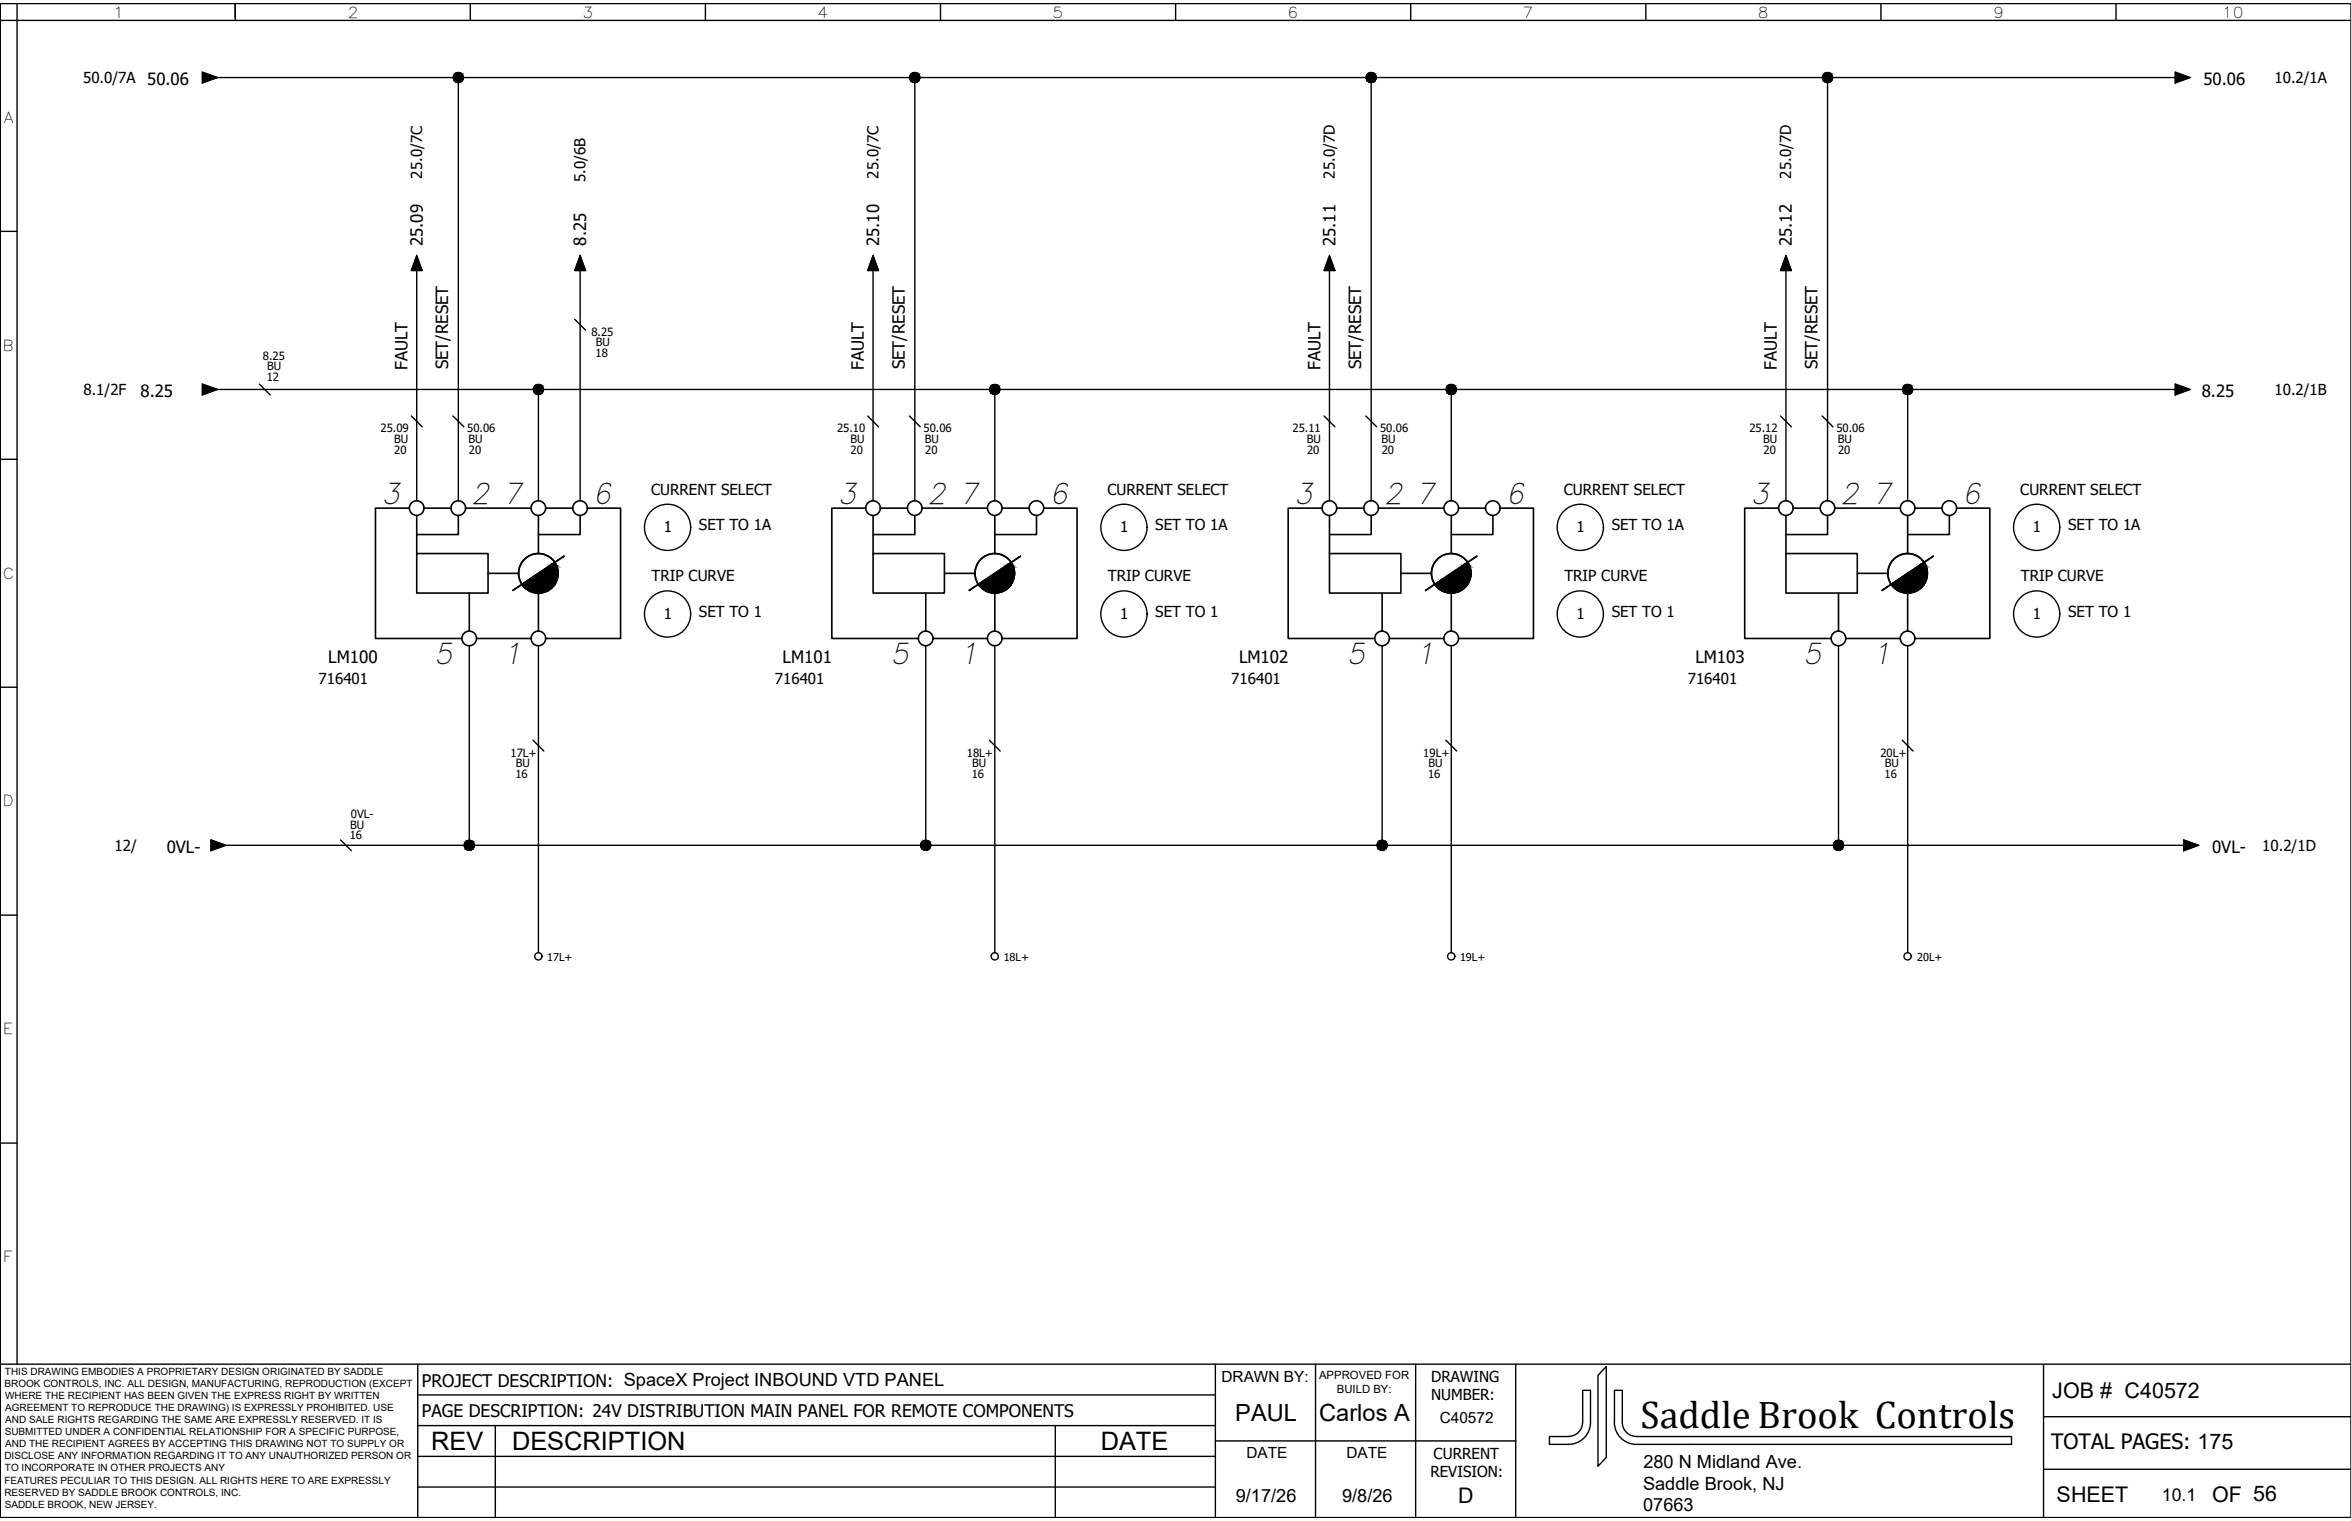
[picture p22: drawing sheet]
<svg xmlns="http://www.w3.org/2000/svg" width="432mm" height="279mm" viewBox="0 0 432 279" stroke-linecap="round" stroke-linejoin="round" font-family="sans-serif">
<defs><g id="words">
<text font-size="7.1" x="301.3" y="262.4">Saddle Brook Controls</text>
<g font-size="5.3">
<text x="70" y="92.6">3</text>
<text x="86.6" y="92.6">2</text>
<text x="92.4" y="92.6">7</text>
<text x="108.9" y="92.6">6</text>
<text x="153.9" y="92.6">3</text>
<text x="170.4" y="92.6">2</text>
<text x="176.2" y="92.6">7</text>
<text x="192.7" y="92.6">6</text>
<text x="237.7" y="92.6">3</text>
<text x="254.2" y="92.6">2</text>
<text x="260.1" y="92.6">7</text>
<text x="276.6" y="92.6">6</text>
<text x="321.5" y="92.6">3</text>
<text x="338" y="92.6">2</text>
<text x="343.9" y="92.6">7</text>
<text x="360.4" y="92.6">6</text>
<text x="79.7" y="122">5</text>
<text x="92.4" y="122">1</text>
<text x="163.5" y="122">5</text>
<text x="176.2" y="122">1</text>
<text x="247.4" y="122">5</text>
<text x="260.1" y="122">1</text>
<text x="331.2" y="122">5</text>
<text x="343.9" y="122">1</text>
</g>
<g font-size="4.7">
<text x="79.2" y="266.3">REV</text>
<text x="94" y="266.4">DESCRIPTION</text>
<text x="202.2" y="266.3">DATE</text>
</g>
<g font-size="4.3">
<text x="226.9" y="261.1">PAUL</text>
<text x="242.3" y="261.1">Carlos A</text>
</g>
<g font-size="4">
<text x="376.9" y="256.8">JOB # C40572</text>
<text x="377.7" y="275.9">SHEET</text>
<text x="406.3" y="275.9">OF 56</text>
</g>
<g font-size="3.9">
<text x="376.7" y="266.3">TOTAL PAGES: 175</text>
<text x="267.8" y="276.1">D</text>
</g>
<g font-size="3.3">
<text x="301.8" y="269.6">280 N Midland Ave.</text>
<text x="227" y="275.9">9/17/26</text>
<text x="246.5" y="275.9">9/8/26</text>
<text x="301.8" y="273.6">Saddle Brook, NJ</text>
<text x="301.8" y="277.6">07663</text>
</g>
<g font-size="3.2">
<text x="77.5" y="254.8">PROJECT DESCRIPTION: SpaceX Project INBOUND VTD PANEL</text>
<text x="77.5" y="260.2">PAGE DESCRIPTION: 24V DISTRIBUTION MAIN PANEL FOR REMOTE COMPONENTS</text>
<text x="397.1" y="275.7">10.1</text>
</g>
<g font-size="3.1">
<text x="404.7" y="15.7">50.06</text>
<text x="77.7" y="45.2" transform="rotate(-90 77.7 45.2)">25.09</text>
<text x="107.7" y="45.1" transform="rotate(-90 107.7 45.1)">8.25</text>
<text x="161.5" y="45.2" transform="rotate(-90 161.5 45.2)">25.10</text>
<text x="245.3" y="45.2" transform="rotate(-90 245.3 45.2)">25.11</text>
<text x="329.1" y="45.2" transform="rotate(-90 329.1 45.2)">25.12</text>
<text x="74.8" y="68" transform="rotate(-90 74.8 68)">FAULT</text>
<text x="82.3" y="67.9" transform="rotate(-90 82.3 67.9)">SET/RESET</text>
<text x="158.7" y="68" transform="rotate(-90 158.7 68)">FAULT</text>
<text x="166.2" y="67.9" transform="rotate(-90 166.2 67.9)">SET/RESET</text>
<text x="242.5" y="68" transform="rotate(-90 242.5 68)">FAULT</text>
<text x="250" y="67.9" transform="rotate(-90 250 67.9)">SET/RESET</text>
<text x="326.3" y="68" transform="rotate(-90 326.3 68)">FAULT</text>
<text x="333.8" y="67.9" transform="rotate(-90 333.8 67.9)">SET/RESET</text>
<text x="25.8" y="72.9">8.25</text>
<text x="404.4" y="72.9">8.25</text>
<text x="60.3" y="121.9">LM100</text>
<text x="143.7" y="121.9">LM101</text>
<text x="227.6" y="121.9">LM102</text>
<text x="311.4" y="121.9">LM103</text>
<text x="30.6" y="156.7">0VL-</text>
<text x="406.3" y="156.7">0VL-</text>
</g>
<g font-size="2.8">
<text x="20.8" y="3.2">1</text>
<text x="63.9" y="3.2">2</text>
<text x="107" y="3.2">3</text>
<text x="150.2" y="3.2">4</text>
<text x="193.3" y="3.2">5</text>
<text x="236.5" y="3.2">6</text>
<text x="279.7" y="3.2">7</text>
<text x="322.9" y="3.2">8</text>
<text x="366" y="3.2">9</text>
<text x="408.1" y="3.2">10</text>
<text x="15.3" y="15.3">50.0/7A 50.06</text>
<text x="417.7" y="15.3">10.2/1A</text>
<text x=".7" y="22.5">A</text>
<text x="77.5" y="32.8" transform="rotate(-90 77.5 32.8)">25.0/7C</text>
<text x="107.5" y="33.5" transform="rotate(-90 107.5 33.5)">5.0/6B</text>
<text x="161.3" y="32.8" transform="rotate(-90 161.3 32.8)">25.0/7C</text>
<text x="245.2" y="32.8" transform="rotate(-90 245.2 32.8)">25.0/7D</text>
<text x="329" y="32.8" transform="rotate(-90 329 32.8)">25.0/7D</text>
<text x=".5" y="64.4">B</text>
<text x="15.3" y="72.6">8.1/2F</text>
<text x="417.7" y="72.6">10.2/1B</text>
<text x="119.6" y="90.9">CURRENT SELECT</text>
<text x="203.4" y="90.9">CURRENT SELECT</text>
<text x="287.2" y="90.9">CURRENT SELECT</text>
<text x="371.1" y="90.9">CURRENT SELECT</text>
<text x="121.9" y="97.7">1</text>
<text x="128.4" y="97.4">SET TO 1A</text>
<text x="205.7" y="97.7">1</text>
<text x="212.2" y="97.4">SET TO 1A</text>
<text x="289.5" y="97.7">1</text>
<text x="296" y="97.4">SET TO 1A</text>
<text x="373.4" y="97.7">1</text>
<text x="379.9" y="97.4">SET TO 1A</text>
<text x=".5" y="106.3">C</text>
<text x="119.7" y="106.8">TRIP CURVE</text>
<text x="203.5" y="106.8">TRIP CURVE</text>
<text x="287.3" y="106.8">TRIP CURVE</text>
<text x="371.2" y="106.8">TRIP CURVE</text>
<text x="121.9" y="113.7">1</text>
<text x="128.4" y="113.3">SET TO 1</text>
<text x="205.7" y="113.7">1</text>
<text x="212.2" y="113.3">SET TO 1</text>
<text x="289.5" y="113.7">1</text>
<text x="296" y="113.3">SET TO 1</text>
<text x="373.4" y="113.7">1</text>
<text x="379.9" y="113.3">SET TO 1</text>
<text x="58.5" y="125.6">716401</text>
<text x="142.3" y="125.6">716401</text>
<text x="226.1" y="125.6">716401</text>
<text x="310" y="125.6">716401</text>
<text x=".5" y="148.1">D</text>
<text x="21" y="156.3">12/</text>
<text x="415.5" y="156.3">10.2/1D</text>
<text x=".6" y="190">E</text>
<text x=".6" y="231.9">F</text>
<text x="224.3" y="253.8">DRAWN BY:</text>
<text x="262.8" y="253.9">DRAWING</text>
<text x="262.8" y="257.2">NUMBER:</text>
<text x="264.4" y="261.4">C40572</text>
<text x="228.9" y="267.9">DATE</text>
<text x="247.3" y="267.9">DATE</text>
<text x="263.3" y="267.9">CURRENT</text>
<text x="262.7" y="271.4">REVISION:</text>
</g>
<g font-size="2.1">
<text x="108.6" y="61.7">8.25</text>
<text x="109.4" y="65.6">18</text>
<text x="109.4" y="63.6">BU</text>
<text x="48.3" y="66.1">8.25</text>
<text x="49" y="70">12</text>
<text x="49.1" y="68">BU</text>
<text x="69.9" y="79.4">25.09</text>
<text x="72.4" y="81.4">BU</text>
<text x="72.4" y="83.3">20</text>
<text x="85.8" y="79.4">50.06</text>
<text x="86.1" y="81.4">BU</text>
<text x="86.1" y="83.3">20</text>
<text x="153.7" y="79.4">25.10</text>
<text x="156.2" y="81.4">BU</text>
<text x="156.2" y="83.3">20</text>
<text x="169.6" y="79.4">50.06</text>
<text x="169.9" y="81.4">BU</text>
<text x="169.9" y="83.3">20</text>
<text x="237.4" y="79.4">25.11</text>
<text x="240" y="81.4">BU</text>
<text x="240.1" y="83.3">20</text>
<text x="253.5" y="79.4">50.06</text>
<text x="253.7" y="81.4">BU</text>
<text x="253.8" y="83.3">20</text>
<text x="321.3" y="79.4">25.12</text>
<text x="323.8" y="81.4">BU</text>
<text x="323.9" y="83.3">20</text>
<text x="337.3" y="79.4">50.06</text>
<text x="337.5" y="81.4">BU</text>
<text x="337.6" y="83.3">20</text>
<text x="93.8" y="139">17L+</text>
<text x="94.7" y="142.9">16</text>
<text x="94.7" y="140.9">BU</text>
<text x="177.6" y="139">18L+</text>
<text x="178.5" y="142.9">16</text>
<text x="178.6" y="140.9">BU</text>
<text x="261.4" y="139">19L+</text>
<text x="262.3" y="142.9">16</text>
<text x="262.4" y="140.9">BU</text>
<text x="345.4" y="139">20L+</text>
<text x="346.1" y="142.9">16</text>
<text x="346.2" y="140.9">BU</text>
<text x="64.2" y="154.2">16</text>
<text x="64.3" y="152.2">BU</text>
<text x="64.5" y="150.3">0VL-</text>
<text x="242.3" y="253.3">APPROVED FOR</text>
<text x="245.5" y="255.8">BUILD BY:</text>
</g>
<g font-size="2">
<text x="100.5" y="176.4">17L+</text>
<text x="184.3" y="176.4">18L+</text>
<text x="268.2" y="176.4">19L+</text>
<text x="352.1" y="176.4">20L+</text>
</g>
<g font-size="1.8">
<text x=".8" y="254.8">BROOK CONTROLS, INC. ALL DESIGN, MANUFACTURING, REPRODUCTION (EXCEPT</text>
<text x=".9" y="252.6">THIS DRAWING EMBODIES A PROPRIETARY DESIGN ORIGINATED BY SADDLE</text>
<text x=".9" y="257">WHERE THE RECIPIENT HAS BEEN GIVEN THE EXPRESS RIGHT BY WRITTEN</text>
<text x=".9" y="263.7">SUBMITTED UNDER A CONFIDENTIAL RELATIONSHIP FOR A SPECIFIC PURPOSE,</text>
<text x="1" y="259.2">AGREEMENT TO REPRODUCE THE DRAWING) IS EXPRESSLY PROHIBITED. USE</text>
<text x="1" y="261.4">AND SALE RIGHTS REGARDING THE SAME ARE EXPRESSLY RESERVED. IT IS</text>
<text x=".8" y="268.1">DISCLOSE ANY INFORMATION REGARDING IT TO ANY UNAUTHORIZED PERSON OR</text>
<text x="1" y="265.9">AND THE RECIPIENT AGREES BY ACCEPTING THIS DRAWING NOT TO SUPPLY OR</text>
<text x=".8" y="272.5">FEATURES PECULIAR TO THIS DESIGN. ALL RIGHTS HERE TO ARE EXPRESSLY</text>
<text x=".8" y="274.7">RESERVED BY SADDLE BROOK CONTROLS, INC.</text>
<text x=".9" y="270.3">TO INCORPORATE IN OTHER PROJECTS ANY</text>
<text x=".9" y="276.9">SADDLE BROOK, NEW JERSEY.</text>
</g>
</g></defs>
<!-- layer: WIRES -->
<g fill="none" stroke="#000" stroke-width=".25">
<path d="M0 .7v278.1M38.6 14.2h360.9M84.2 14.2v77.8M168 14.2v77.8M251.8 14.2v77.8M335.7 14.2v77.8M76.5 49.7v42.3M106.6 49.7v42.3M160.4 49.7v42.3M244.2 49.7v42.3M328 49.7v42.3M39.9 71.5h359.6"/>
<path d="M98.9 71.5v20.5M182.7 71.5v20.5M266.6 71.5v20.5M350.4 71.5v20.5M86.2 118.6v36.7M98.9 118.6v56.4M170 118.6v36.7M182.7 118.6v56.4M253.9 118.6v36.7M266.6 118.6v56.4M337.7 118.6v36.7M350.4 118.6v56.4"/>
<path d="M41.5 155.3h359.6"/>
<circle cx="84.2" cy="14.2" r=".92"/>
<circle cx="168" cy="14.2" r=".92"/>
<circle cx="251.8" cy="14.2" r=".92"/>
<circle cx="335.7" cy="14.2" r=".92"/>
<circle cx="98.9" cy="71.5" r=".92"/>
<circle cx="182.7" cy="71.5" r=".92"/>
<circle cx="266.5" cy="71.5" r=".92"/>
<circle cx="350.4" cy="71.5" r=".92"/>
<circle cx="122.6" cy="96.9" r="4.2"/>
<circle cx="206.4" cy="96.9" r="4.2"/>
<circle cx="290.2" cy="96.9" r="4.2"/>
<circle cx="374.1" cy="96.9" r="4.2"/>
<circle cx="122.6" cy="112.8" r="4.2"/>
<circle cx="206.4" cy="112.8" r="4.2"/>
<circle cx="290.2" cy="112.8" r="4.2"/>
<circle cx="374.1" cy="112.8" r="4.2"/>
<circle cx="86.2" cy="155.3" r=".92"/>
<circle cx="170" cy="155.3" r=".92"/>
<circle cx="253.8" cy="155.3" r=".92"/>
<circle cx="337.7" cy="155.3" r=".92"/>
</g>
<!-- layer: 0 -->
<g fill="none" stroke="#000" stroke-width=".25">
<path d="M0 .7h431.8v278.1h-431.8zM0 3.7h431.8M0 .7v278.1M3.1 .7v249.9M37.2 13.3l2.7 .9-2.7 1zM43.2 .7v3M86.4 .7v3M129.6 .7v3M172.7 .7v3M215.9 .7v3M259.1 .7v3M302.3 .7v3"/>
<path d="M345.5 .7v3M388.6 .7v3M399.5 13.3l2.8 .9-2.8 1zM0 42.5h3.1M76.5 46.9l1 2.8h-2zM105.6 58.7l1.9 1.9M106.6 46.9l.9 2.8h-1.9zM160.4 46.9l1 2.8h-2zM244.2 46.9l1 2.8h-2zM328 46.9l1 2.8h-2zM37.2 70.5l2.7 1-2.7 1zM47.6 70.5l2 2"/>
<path d="M75.5 76.4l2 2M83.2 76.4l2 2M159.4 76.4l2 2M167 76.4l2 2M243.2 76.4l2 2M250.8 76.4l2 2M327 76.4l2 2M334.7 76.4l2 2M399.5 70.5l2.8 1-2.8 1zM0 84.4h3.1M0 126.2h3.1M97.9 136l2 2"/>
<path d="M181.7 136l2 2M265.6 136l1.9 2M349.4 136l2 2M38.7 154.3l2.8 1-2.8 1zM62.5 154.3l2 2M401.1 154.3l2.7 1-2.7 1zM0 168.1h3.1M0 210h3.1M0 250.6h431.8M76.7 250.6v28.2M76.7 256.2h146.5M223.2 250.6v28.2"/>
<path d="M241.6 250.6v28.2M260 250.6v28.2M278.4 250.6v28.2M295 251v16.7l-1.5 1.6v-16.7zM375.3 250.8v28M76.7 273.2h146.5M76.7 267.5h146.5M76.7 261.9h146.5M91 261.9v16.9M193.8 261.9v16.9M223.2 264.7h55.2M290.7 261.3a2.57 2.57 0 0 1-2.6 2.6h-3.5"/>
<path d="M290.7 261.3v-5.9h1.4v5.9a4 4 0 0 1-4 4h-3.5v-1.4M296.5 261.3a4 4 0 0 0 4 4h68.9v-1.4h-68.9a2.61 2.61 0 0 1-2.5-2.6v-5.9h-1.5v5.9M375.3 269.9h56.5M375.3 260.2h56.5"/>
<circle cx="98.9" cy="175.7" r=".67"/>
<circle cx="182.7" cy="175.7" r=".67"/>
<circle cx="266.5" cy="175.7" r=".67"/>
<circle cx="350.4" cy="175.7" r=".67"/>
</g>
<g fill="none" stroke="#000" stroke-width=".3">
<path d="M75.2 93.3h-6.2v24h15.8M76.5 94.7v7M77.9 93.3h4.9M84.2 94.7v3.5h-7.7M85.5 93.3h12M98.9 94.7v7M100.2 93.3h5M106.6 94.7v3.5h-7.7M107.9 93.3h6.1v24h-13.8M159 93.3h-6.2v24h15.9M160.4 94.7v7M161.7 93.3h5"/>
<path d="M168 94.7v3.5h-7.6M169.4 93.3h12M182.7 94.7v7M184.1 93.3h4.9M190.4 94.7v3.5h-7.7M191.7 93.3h6.1v24h-13.7M242.8 93.3h-6.2v24h15.9M244.2 94.7v7M245.5 93.3h5M251.8 94.7v3.5h-7.6M253.2 93.3h12M266.6 94.7v7"/>
<path d="M267.9 93.3h5M274.2 94.7v3.5h-7.6M275.5 93.3h6.1v24h-13.7M326.7 93.3h-6.3v24h15.9M328 94.7v7M329.4 93.3h4.9M335.7 94.7v3.5h-7.7M337 93.3h12M350.4 94.7v7M351.7 93.3h5M358 94.7v3.5h-7.6M359.4 93.3h6.1v24h-13.8"/>
<path d="M76.5 101.7h13.1v7.2h-13.1zM86.2 108.9v7M87.5 117.3h10M89.6 105.3h5.7M98.9 108.9v7M103.6 102.2l-9.4 6.3M160.4 101.7h13.1v7.2h-13.1zM170 108.9v7M171.4 117.3h10M173.5 105.3h5.6M182.7 108.9v7M187.4 102.2l-9.4 6.3"/>
<path d="M244.2 101.7h13.1v7.2h-13.1zM253.9 108.9v7M255.2 117.3h10M257.3 105.3h5.6M266.6 108.9v7M271.3 102.2l-9.5 6.3M328 101.7h13.1v7.2h-13.1zM337.7 108.9v7M339 117.3h10M341.1 105.3h5.7M350.4 108.9v7M355.1 102.2l-9.4 6.3"/>
<circle cx="76.5" cy="93.3" r="1.34"/>
<circle cx="84.2" cy="93.3" r="1.34"/>
<circle cx="98.9" cy="93.3" r="1.34"/>
<circle cx="106.5" cy="93.3" r="1.34"/>
<circle cx="160.3" cy="93.3" r="1.34"/>
<circle cx="168" cy="93.3" r="1.34"/>
<circle cx="182.7" cy="93.3" r="1.34"/>
<circle cx="190.4" cy="93.3" r="1.34"/>
<circle cx="244.2" cy="93.3" r="1.34"/>
<circle cx="251.8" cy="93.3" r="1.34"/>
<circle cx="266.5" cy="93.3" r="1.34"/>
<circle cx="274.2" cy="93.3" r="1.34"/>
<circle cx="328" cy="93.3" r="1.34"/>
<circle cx="335.7" cy="93.3" r="1.34"/>
<circle cx="350.4" cy="93.3" r="1.34"/>
<circle cx="358" cy="93.3" r="1.34"/>
<circle cx="86.2" cy="117.3" r="1.34"/>
<circle cx="98.9" cy="105.3" r="3.6"/>
<circle cx="98.9" cy="117.3" r="1.34"/>
<circle cx="170" cy="117.3" r="1.34"/>
<circle cx="182.7" cy="105.3" r="3.6"/>
<circle cx="182.7" cy="117.3" r="1.34"/>
<circle cx="253.8" cy="117.3" r="1.34"/>
<circle cx="266.5" cy="105.3" r="3.6"/>
<circle cx="266.5" cy="117.3" r="1.34"/>
<circle cx="337.7" cy="117.3" r="1.34"/>
<circle cx="350.4" cy="105.3" r="3.6"/>
<circle cx="350.4" cy="117.3" r="1.34"/>
</g>
<g fill="#000" stroke="#000" stroke-width=".18">
<path d="M98.6 108.9h.6zM101.5 103.6l.4-.3 .2 .3zM182.4 108.9h.6zM185.3 103.6l.4-.3 .2 .3zM266.2 108.9h.7zM269.2 103.6l.4-.3 .1 .3zM350.1 108.9h.6zM353 103.6l.4-.3 .1 .3z"/>
<path d="M98.6 108.9h.5zM98.6 108.9h.5z"/>
<path d="M98.3 108.9h1.1zM98.3 108.9h.9z"/>
<path d="M98.3 108.9h1.2zM98.3 108.9h1.1z"/>
<path d="M98 108.8h1.8zM98 108.8l1.5 .1z"/>
<path d="M98 108.8h1.8zM98 108.8h1.8z"/>
<path d="M97.7 108.8h2.3zM97.7 108.8h2.1z"/>
<path d="M97.7 108.8h2.4zM97.7 108.8h2.3z"/>
<path d="M97.5 108.6l2.6 .2 .2-.2zM97.5 108.6l2.6 .2h-2.4z"/>
<path d="M97.4 108.6h3zM97.4 108.6h2.9z"/>
<path d="M97.2 108.5l3.2 .1 .2-.1zM97.2 108.5l3.2 .1h-3z"/>
<path d="M97.2 108.5h3.4zM97.2 108.5h3.4z"/>
<path d="M96.9 108.4l3.7 .1 .2-.1zM96.9 108.4l3.7 .1h-3.4z"/>
<path d="M96.9 108.4h4zM96.9 108.4h3.9z"/>
<path d="M96.7 108.2l4.2 .2 .2-.2zM96.7 108.2l4.2 .2h-4z"/>
<path d="M96.6 108.2h4.5zM96.6 108.2h4.5z"/>
<path d="M96.5 108l4.6 .2 .2-.2zM96.5 108l4.6 .2h-4.5z"/>
<path d="M96.4 108h5zM96.4 108h4.9z"/>
<path d="M96.2 107.8l5.2 .2 .1-.2zM96.2 107.8l5.2 .2h-5z"/>
<path d="M96.2 107.8h5.4zM96.2 107.8h5.3z"/>
<path d="M96.1 107.6l5.5 .2 .1-.2zM96.1 107.6l5.5 .2h-5.4z"/>
<path d="M96 107.5h5.8zM96 107.5l5.7 .1z"/>
<path d="M95.9 107.3l5.9 .2 .1-.2zM95.9 107.3l5.9 .2h-5.8z"/>
<path d="M95.9 107.3h6zM95.9 107.3h6z"/>
<path d="M101.5 103.6l.7 .2-.1-.2zM101.1 103.8l.4-.2 .7 .2z"/>
<path d="M96.3 107l5.6 .3 .2-.3zM95.9 107.3l.4-.3 5.6 .3z"/>
<path d="M101.1 103.8l1.2 .3-.1-.3zM100.7 104.1l.4-.3 1.2 .3z"/>
<path d="M96.7 106.8l5.4 .2 .1-.2zM96.3 107l.4-.2 5.4 .2z"/>
<path d="M100.7 104.1l1.7 .3-.1-.3zM100.2 104.4l.5-.3 1.7 .3z"/>
<path d="M97.1 106.5l5.1 .3 .1-.3zM96.7 106.8l.4-.3 5.1 .3z"/>
<path d="M100.2 104.4l2.3 .3-.1-.3zM99.8 104.7l.4-.3 2.3 .3z"/>
<path d="M97.6 106.2l4.7 .3 .1-.3zM97.1 106.5l.5-.3 4.7 .3z"/>
<path d="M99.8 104.7l2.7 .3v-.3zM99.4 105l.4-.3 2.7 .3z"/>
<path d="M98 105.9l4.4 .3 .1-.3zM97.6 106.2l.4-.3 4.4 .3z"/>
<path d="M99.4 105l3.1 .3v-.3zM98.9 105.3l.5-.3 3.1 .3z"/>
<path d="M98.9 105.3l3.6 .3v-.3zM98.4 105.6l.5-.3 3.6 .3z"/>
<path d="M98.4 105.6l4.1 .3v-.3zM98 105.9l.4-.3 4.1 .3z"/>
<path d="M182.4 108.9h.6zM182.4 108.9h.6z"/>
<path d="M182.1 108.9h1.2zM182.1 108.9h.9z"/>
<path d="M182.1 108.9h1.2zM182.1 108.9h1.2z"/>
<path d="M181.9 108.8h1.7zM181.9 108.8l1.4 .1z"/>
<path d="M181.8 108.8h1.8zM181.8 108.8h1.8z"/>
<path d="M181.6 108.8h2.3zM181.6 108.8h2z"/>
<path d="M181.5 108.8h2.4zM181.5 108.8h2.4z"/>
<path d="M181.3 108.6l2.6 .2 .3-.2zM181.3 108.6l2.6 .2h-2.4z"/>
<path d="M181.3 108.6h2.9zM181.3 108.6h2.9z"/>
<path d="M181 108.5l3.2 .1 .2-.1zM181 108.5l3.2 .1h-2.9z"/>
<path d="M181 108.5h3.5zM181 108.5h3.4z"/>
<path d="M180.8 108.4l3.7 .1 .2-.1zM180.8 108.4l3.7 .1h-3.5z"/>
<path d="M180.7 108.4h4zM180.7 108.4h4z"/>
<path d="M180.5 108.2l4.2 .2 .2-.2zM180.5 108.2l4.2 .2h-4z"/>
<path d="M180.5 108.2h4.5zM180.5 108.2h4.4z"/>
<path d="M180.3 108l4.7 .2 .1-.2zM180.3 108l4.7 .2h-4.5z"/>
<path d="M180.3 108h4.9zM180.3 108h4.8z"/>
<path d="M180.1 107.8l5.1 .2 .2-.2zM180.1 107.8l5.1 .2h-4.9z"/>
<path d="M180 107.8h5.4zM180 107.8h5.4z"/>
<path d="M179.9 107.6l5.5 .2 .1-.2zM179.9 107.6l5.5 .2h-5.4z"/>
<path d="M179.9 107.5h5.7zM179.9 107.5l5.6 .1z"/>
<path d="M179.7 107.3l5.9 .2 .1-.2zM179.7 107.3l5.9 .2h-5.7z"/>
<path d="M179.8 107.3h6zM179.7 107.3h6z"/>
<path d="M185.3 103.6l.7 .2-.1-.2zM184.9 103.8l.4-.2 .7 .2z"/>
<path d="M180.1 107l5.7 .3 .1-.3zM179.8 107.3l.3-.3 5.7 .3z"/>
<path d="M184.9 103.8l1.2 .3-.1-.3zM184.5 104.1l.4-.3 1.2 .3z"/>
<path d="M180.6 106.8l5.3 .2 .1-.2zM180.1 107l.5-.2 5.3 .2z"/>
<path d="M184.5 104.1l1.7 .3-.1-.3zM184.1 104.4l.4-.3 1.7 .3z"/>
<path d="M181 106.5l5 .3 .2-.3zM180.6 106.8l.4-.3 5 .3z"/>
<path d="M184.1 104.4l2.2 .3-.1-.3zM183.6 104.7l.5-.3 2.2 .3z"/>
<path d="M181.4 106.2l4.8 .3v-.3zM181 106.5l.4-.3 4.8 .3z"/>
<path d="M183.6 104.7l2.7 .3v-.3zM183.2 105l.4-.3 2.7 .3z"/>
<path d="M181.8 105.9l4.4 .3 .1-.3zM181.4 106.2l.4-.3 4.4 .3z"/>
<path d="M183.2 105l3.2 .3-.1-.3zM182.7 105.3l.5-.3 3.2 .3z"/>
<path d="M182.3 105.6l4 .3v-.3zM181.8 105.9l.5-.3 4 .3z"/>
<path d="M182.7 105.3l3.6 .3 .1-.3zM182.3 105.6l.4-.3 3.6 .3z"/>
<path d="M266.2 108.9h.6zM266.3 108.9h.5z"/>
<path d="M266 108.9h1.1zM266 108.9h.9z"/>
<path d="M265.9 108.9h1.3zM265.9 108.9h1.2z"/>
<path d="M265.7 108.8h1.7zM265.7 108.8l1.5 .1z"/>
<path d="M265.6 108.8h1.9zM265.6 108.8h1.8z"/>
<path d="M265.4 108.8h2.3zM265.4 108.8h2.1z"/>
<path d="M265.3 108.8h2.4zM265.3 108.8h2.4z"/>
<path d="M265.1 108.6l2.6 .2 .3-.2zM265.1 108.6l2.6 .2h-2.4z"/>
<path d="M265.1 108.6h2.9zM265.1 108.6h2.9z"/>
<path d="M264.8 108.5l3.2 .1 .2-.1zM264.8 108.5l3.2 .1h-2.9z"/>
<path d="M264.8 108.5h3.5zM264.8 108.5h3.4z"/>
<path d="M264.6 108.4l3.7 .1 .2-.1zM264.6 108.4l3.7 .1h-3.5z"/>
<path d="M264.5 108.4h4zM264.5 108.4h4z"/>
<path d="M264.4 108.2l4.1 .2 .3-.2zM264.4 108.2l4.1 .2h-4z"/>
<path d="M264.3 108.2h4.5zM264.3 108.2h4.5z"/>
<path d="M264.1 108l4.7 .2 .2-.2zM264.1 108l4.7 .2h-4.5z"/>
<path d="M264.1 108h4.9zM264.1 108h4.9z"/>
<path d="M263.9 107.8l5.1 .2 .2-.2zM263.9 107.8l5.1 .2h-4.9z"/>
<path d="M263.9 107.8h5.3zM263.9 107.8h5.3z"/>
<path d="M263.7 107.6l5.5 .2 .2-.2zM263.7 107.6l5.5 .2h-5.3z"/>
<path d="M263.7 107.5h5.7zM263.7 107.5l5.7 .1z"/>
<path d="M263.5 107.3l5.9 .2 .2-.2zM263.5 107.3l5.9 .2h-5.7z"/>
<path d="M263.6 107.3h6zM263.5 107.3h6.1z"/>
<path d="M269.2 103.6l.7 .2-.2-.2zM268.8 103.8l.4-.2 .7 .2z"/>
<path d="M264 107l5.6 .3 .1-.3zM263.6 107.3l.4-.3 5.6 .3z"/>
<path d="M268.8 103.8l1.2 .3-.1-.3zM268.3 104.1l.5-.3 1.2 .3z"/>
<path d="M264.4 106.8l5.3 .2 .2-.2zM264 107l.4-.2 5.3 .2z"/>
<path d="M268.3 104.1l1.8 .3-.1-.3zM267.9 104.4l.4-.3 1.8 .3z"/>
<path d="M264.8 106.5l5.1 .3 .1-.3zM264.4 106.8l.4-.3 5.1 .3z"/>
<path d="M267.9 104.4l2.2 .3v-.3zM267.5 104.7l.4-.3 2.2 .3z"/>
<path d="M265.2 106.2l4.8 .3 .1-.3zM264.8 106.5l.4-.3 4.8 .3z"/>
<path d="M267.5 104.7l2.7 .3-.1-.3zM267 105l.5-.3 2.7 .3z"/>
<path d="M265.7 105.9l4.4 .3v-.3zM265.2 106.2l.5-.3 4.4 .3z"/>
<path d="M267 105l3.2 .3v-.3zM266.6 105.3l.4-.3 3.2 .3z"/>
<path d="M266.6 105.3l3.6 .3v-.3zM266.1 105.6l.5-.3 3.6 .3z"/>
<path d="M266.1 105.6l4 .3 .1-.3zM265.7 105.9l.4-.3 4 .3z"/>
<path d="M350.1 108.9h.5zM350.1 108.9h.5z"/>
<path d="M349.8 108.9h1.1zM349.8 108.9h.9z"/>
<path d="M349.8 108.9h1.2zM349.8 108.9h1.1z"/>
<path d="M349.5 108.8h1.7zM349.5 108.8l1.5 .1z"/>
<path d="M349.5 108.8h1.8zM349.5 108.8h1.7z"/>
<path d="M349.2 108.8h2.3zM349.2 108.8h2.1z"/>
<path d="M349.2 108.8h2.4zM349.2 108.8h2.3z"/>
<path d="M348.9 108.6l2.7 .2 .2-.2zM348.9 108.6l2.7 .2h-2.4z"/>
<path d="M348.9 108.6h3zM348.9 108.6h2.9z"/>
<path d="M348.7 108.5l3.2 .1 .2-.1zM348.7 108.5l3.2 .1h-3z"/>
<path d="M348.6 108.5h3.5zM348.6 108.5h3.5z"/>
<path d="M348.4 108.4l3.7 .1 .2-.1zM348.4 108.4l3.7 .1h-3.5z"/>
<path d="M348.4 108.4h4zM348.4 108.4h3.9z"/>
<path d="M348.2 108.2l4.2 .2 .2-.2zM348.2 108.2l4.2 .2h-4z"/>
<path d="M348.1 108.2h4.5zM348.1 108.2h4.5z"/>
<path d="M347.9 108l4.7 .2 .2-.2zM347.9 108l4.7 .2h-4.5z"/>
<path d="M347.9 108h4.9zM347.9 108h4.9z"/>
<path d="M347.7 107.8l5.1 .2 .2-.2zM347.7 107.8l5.1 .2h-4.9z"/>
<path d="M347.7 107.8h5.3zM347.7 107.8h5.3z"/>
<path d="M347.5 107.6l5.5 .2 .2-.2zM347.5 107.6l5.5 .2h-5.3z"/>
<path d="M347.5 107.5h5.8zM347.5 107.5l5.7 .1z"/>
<path d="M347.4 107.3l5.9 .2 .1-.2zM347.4 107.3l5.9 .2h-5.8z"/>
<path d="M347.4 107.3h6zM347.4 107.3h6z"/>
<path d="M353 103.6l.7 .2-.2-.2zM352.6 103.8l.4-.2 .7 .2z"/>
<path d="M347.8 107l5.6 .3 .2-.3zM347.4 107.3l.4-.3 5.6 .3z"/>
<path d="M352.6 103.8l1.2 .3-.1-.3zM352.2 104.1l.4-.3 1.2 .3z"/>
<path d="M348.2 106.8l5.4 .2 .1-.2zM347.8 107l.4-.2 5.4 .2z"/>
<path d="M352.2 104.1l1.7 .3-.1-.3zM351.7 104.4l.5-.3 1.7 .3z"/>
<path d="M348.6 106.5l5.1 .3 .1-.3zM348.2 106.8l.4-.3 5.1 .3z"/>
<path d="M351.7 104.4l2.2 .3v-.3zM351.3 104.7l.4-.3 2.2 .3z"/>
<path d="M349 106.2l4.8 .3 .1-.3zM348.6 106.5l.4-.3 4.8 .3z"/>
<path d="M351.3 104.7l2.7 .3-.1-.3zM350.8 105l.5-.3 2.7 .3z"/>
<path d="M349.5 105.9l4.4 .3v-.3zM349 106.2l.5-.3 4.4 .3z"/>
<path d="M350.8 105l3.2 .3v-.3zM350.4 105.3l.4-.3 3.2 .3z"/>
<path d="M350.4 105.3l3.6 .3v-.3zM349.9 105.6l.5-.3 3.6 .3z"/>
<path d="M349.9 105.6l4 .3 .1-.3zM349.5 105.9l.4-.3 4 .3z"/>
</g>
<!-- layer: 0 -->
<path d="M37.2 13.3l2.7 .9-2.7 1zM399.5 13.3l2.8 .9-2.8 1zM76.5 46.9l1 2.8h-2zM106.6 46.9l.9 2.8h-1.9zM160.4 46.9l1 2.8h-2zM244.2 46.9l1 2.8h-2zM328 46.9l1 2.8h-2zM37.2 70.5l2.7 1-2.7 1zM399.5 70.5l2.8 1-2.8 1zM38.7 154.3l2.8 1-2.8 1zM401.1 154.3l2.7 1-2.7 1z" fill="#000" stroke="#000" stroke-width=".18"/>
<!-- layer: WIRES -->
<g fill="#000" stroke="#000" stroke-width=".18">
<path d="M84.1 13.3l.3 .1zM84 13.4h.4z"/>
<path d="M84 13.4h.6zM83.8 13.4h.8z"/>
<path d="M84 15.2h.4zM84 15.2h.3z"/>
<path d="M83.8 13.4l.9 .1zM83.7 13.5h1z"/>
<path d="M83.8 15.1h.8zM83.8 15.1l.6 .1z"/>
<path d="M83.7 13.5l1.1 .1zM83.6 13.6h1.2z"/>
<path d="M83.7 15h1zM83.7 15l.9 .1z"/>
<path d="M83.6 13.6l1.3 .1-.1-.1zM83.6 13.6l1.3 .1h-1.4z"/>
<path d="M83.6 14.9l1.1 .1 .1-.1zM83.6 14.9l1.1 .1h-1z"/>
<path d="M83.5 13.7l1.5 .1-.1-.1zM83.5 13.7l1.5 .1h-1.6z"/>
<path d="M83.5 14.8l1.3 .1 .1-.1zM83.5 14.8l1.3 .1h-1.2z"/>
<path d="M83.4 13.8l1.7 .1-.1-.1zM83.4 13.8l1.7 .1h-1.8z"/>
<path d="M83.4 14.7l1.5 .1 .1-.1zM83.4 14.7l1.5 .1h-1.4z"/>
<path d="M83.3 13.9l1.8 .2v-.2zM83.3 13.9l1.8 .2h-1.8z"/>
<path d="M83.3 14.6l1.7 .1 .1-.1zM83.3 14.6l1.7 .1h-1.6z"/>
<path d="M83.3 14.1l1.8 .1v-.1zM83.3 14.1l1.8 .1h-1.8z"/>
<path d="M83.3 14.2l1.8 .2v-.2zM83.3 14.2l1.8 .2h-1.8z"/>
<path d="M83.3 14.4l1.8 .2v-.2zM83.3 14.4l1.8 .2h-1.8z"/>
<path d="M167.9 13.3l.3 .1zM167.8 13.4h.4z"/>
<path d="M167.8 13.4h.6zM167.6 13.4h.8z"/>
<path d="M167.8 15.2h.4zM167.8 15.2h.3z"/>
<path d="M167.6 13.4l.9 .1zM167.5 13.5h1z"/>
<path d="M167.6 15.1h.8zM167.6 15.1l.6 .1z"/>
<path d="M167.5 13.5l1.1 .1zM167.4 13.6h1.2z"/>
<path d="M167.5 15h1zM167.5 15l.9 .1z"/>
<path d="M167.4 13.6l1.3 .1-.1-.1zM167.4 13.6l1.3 .1h-1.4z"/>
<path d="M167.4 14.9l1.1 .1 .1-.1zM167.4 14.9l1.1 .1h-1z"/>
<path d="M167.3 13.7l1.5 .1-.1-.1zM167.3 13.7l1.5 .1h-1.6z"/>
<path d="M167.3 14.8l1.3 .1 .1-.1zM167.3 14.8l1.3 .1h-1.2z"/>
<path d="M167.2 13.8l1.7 .1-.1-.1zM167.2 13.8l1.7 .1h-1.7z"/>
<path d="M167.2 14.7l1.5 .1 .1-.1zM167.2 14.7l1.5 .1h-1.4z"/>
<path d="M167.2 13.9l1.7 .2v-.2zM167.2 13.9l1.7 .2h-1.8z"/>
<path d="M167.2 14.6l1.6 .1 .1-.1zM167.2 14.6l1.6 .1h-1.6z"/>
<path d="M167.1 14.1l1.8 .1v-.1zM167.1 14.1l1.8 .1h-1.8z"/>
<path d="M167.1 14.2l1.8 .2v-.2zM167.1 14.2l1.8 .2h-1.8z"/>
<path d="M167.1 14.4l1.8 .2v-.2zM167.1 14.4l1.8 .2h-1.7z"/>
<path d="M251.8 13.3l.3 .1zM251.6 13.4h.5z"/>
<path d="M251.6 13.4h.6zM251.5 13.4h.7z"/>
<path d="M251.6 15.2h.5zM251.6 15.2h.3z"/>
<path d="M251.5 13.4l.8 .1zM251.3 13.5h1z"/>
<path d="M251.5 15.1h.7zM251.5 15.1l.6 .1z"/>
<path d="M251.3 13.5l1.2 .1zM251.2 13.6h1.3z"/>
<path d="M251.3 15h1zM251.3 15l.9 .1z"/>
<path d="M251.2 13.6l1.4 .1-.1-.1zM251.2 13.6l1.4 .1h-1.5z"/>
<path d="M251.2 14.9l1.1 .1 .2-.1zM251.2 14.9l1.1 .1h-1z"/>
<path d="M251.1 13.7l1.5 .1v-.1zM251.1 13.7l1.5 .1h-1.6z"/>
<path d="M251.1 14.8l1.4 .1 .1-.1zM251.1 14.8l1.4 .1h-1.3z"/>
<path d="M251 13.8l1.7 .1-.1-.1zM251 13.8l1.7 .1h-1.7z"/>
<path d="M251 14.7l1.6 .1v-.1zM251 14.7l1.6 .1h-1.5z"/>
<path d="M251 13.9l1.8 .2-.1-.2zM251 13.9l1.8 .2h-1.9z"/>
<path d="M251 14.6l1.6 .1 .1-.1zM251 14.6l1.6 .1h-1.6z"/>
<path d="M250.9 14.1l1.9 .1v-.1zM250.9 14.1l1.9 .1h-1.9z"/>
<path d="M250.9 14.4l1.8 .2 .1-.2zM250.9 14.4l1.8 .2h-1.7z"/>
<path d="M250.9 14.2l1.9 .2v-.2zM250.9 14.2l1.9 .2h-1.9z"/>
<path d="M335.6 13.3l.3 .1zM335.4 13.4h.5z"/>
<path d="M335.4 13.4h.6zM335.3 13.4h.7z"/>
<path d="M335.4 15.2h.5zM335.4 15.2h.3z"/>
<path d="M335.3 13.4l.9 .1zM335.2 13.5h1z"/>
<path d="M335.3 15.1h.7zM335.3 15.1l.6 .1z"/>
<path d="M335.2 13.5l1.1 .1zM335 13.6h1.3z"/>
<path d="M335.2 15h1zM335.2 15l.8 .1z"/>
<path d="M335 13.6l1.4 .1-.1-.1zM335 13.6l1.4 .1h-1.5z"/>
<path d="M335 14.9l1.2 .1 .1-.1zM335 14.9l1.2 .1h-1z"/>
<path d="M334.9 13.7l1.6 .1-.1-.1zM334.9 13.7l1.6 .1h-1.6z"/>
<path d="M334.9 14.8l1.4 .1 .1-.1zM334.9 14.8l1.4 .1h-1.3z"/>
<path d="M334.9 13.8l1.7 .1-.1-.1zM334.9 13.8l1.7 .1h-1.8z"/>
<path d="M334.9 14.7l1.5 .1 .1-.1zM334.9 14.7l1.5 .1h-1.5z"/>
<path d="M334.8 13.9l1.8 .2v-.2zM334.8 13.9l1.8 .2h-1.8z"/>
<path d="M334.8 14.6l1.7 .1 .1-.1zM334.8 14.6l1.7 .1h-1.6z"/>
<path d="M334.8 14.1l1.8 .1v-.1zM334.8 14.1l1.8 .1h-1.8z"/>
<path d="M334.8 14.4l1.8 .2v-.2zM334.8 14.4l1.8 .2h-1.8z"/>
<path d="M334.8 14.2l1.8 .2v-.2zM334.8 14.2l1.8 .2h-1.8z"/>
<path d="M98.8 70.6l.3 .1zM98.7 70.7h.4z"/>
<path d="M98.7 70.7h.6zM98.5 70.7h.8z"/>
<path d="M98.7 72.5h.4zM98.7 72.5h.3z"/>
<path d="M98.5 70.7l.9 .1zM98.4 70.8h1z"/>
<path d="M98.5 72.4h.8zM98.5 72.4l.6 .1z"/>
<path d="M98.4 70.8l1.1 .1zM98.3 70.9h1.2z"/>
<path d="M98.4 72.3h1zM98.4 72.3l.9 .1z"/>
<path d="M98.3 70.9l1.3 .1-.1-.1zM98.3 70.9l1.3 .1h-1.4z"/>
<path d="M98.3 72.2l1.1 .1 .1-.1zM98.3 72.2l1.1 .1h-1z"/>
<path d="M98.2 71l1.5 .1-.1-.1zM98.2 71l1.5 .1h-1.6z"/>
<path d="M98.2 72.1l1.3 .1 .1-.1zM98.2 72.1l1.3 .1h-1.2z"/>
<path d="M98.1 71.1l1.7 .1-.1-.1zM98.1 71.1l1.7 .1h-1.8z"/>
<path d="M98.1 72l1.5 .1 .1-.1zM98.1 72l1.5 .1h-1.4z"/>
<path d="M98 71.2l1.8 .2v-.2zM98 71.2l1.8 .2h-1.8z"/>
<path d="M98 71.8l1.7 .2 .1-.2zM98 71.8l1.7 .2h-1.6z"/>
<path d="M98 71.4l1.8 .1v-.1zM98 71.4l1.8 .1h-1.8z"/>
<path d="M98 71.7l1.8 .1v-.1zM98 71.7l1.8 .1h-1.8z"/>
<path d="M98 71.5l1.8 .2v-.2zM98 71.5l1.8 .2h-1.8z"/>
<path d="M182.6 70.6l.3 .1zM182.5 70.7h.4z"/>
<path d="M182.5 70.7h.6zM182.4 70.7h.7z"/>
<path d="M182.5 72.5h.4zM182.5 72.5h.3z"/>
<path d="M182.4 70.7l.8 .1zM182.2 70.8h1z"/>
<path d="M182.4 72.4h.7zM182.4 72.4l.5 .1z"/>
<path d="M182.2 70.8l1.1 .1zM182.1 70.9h1.2z"/>
<path d="M182.2 72.3h1zM182.2 72.3l.9 .1z"/>
<path d="M182.1 70.9l1.4 .1-.2-.1zM182.1 70.9l1.4 .1h-1.5z"/>
<path d="M182.1 72.2l1.1 .1 .1-.1zM182.1 72.2l1.1 .1h-1z"/>
<path d="M182 71l1.5 .1v-.1zM182 71l1.5 .1h-1.6z"/>
<path d="M182 72.1l1.3 .1 .2-.1zM182 72.1l1.3 .1h-1.2z"/>
<path d="M181.9 71.1l1.7 .1-.1-.1zM181.9 71.1l1.7 .1h-1.8z"/>
<path d="M181.9 72l1.6 .1v-.1zM181.9 72l1.6 .1h-1.5z"/>
<path d="M181.8 71.2l1.8 .2v-.2zM181.8 71.2l1.8 .2h-1.8z"/>
<path d="M181.8 71.8l1.7 .2 .1-.2zM181.8 71.8l1.7 .2h-1.6z"/>
<path d="M181.8 71.4l1.8 .1v-.1zM181.8 71.4l1.8 .1h-1.8z"/>
<path d="M181.8 71.7l1.8 .1v-.1zM181.8 71.7l1.8 .1h-1.8z"/>
<path d="M181.8 71.5l1.8 .2v-.2zM181.8 71.5l1.8 .2h-1.8z"/>
<path d="M266.5 70.6l.3 .1zM266.3 70.7h.5z"/>
<path d="M266.3 70.7h.6zM266.2 70.7h.7z"/>
<path d="M266.3 72.5h.5zM266.3 72.5h.3z"/>
<path d="M266.2 70.7l.9 .1zM266 70.8h1.1z"/>
<path d="M266.2 72.4h.7zM266.2 72.4l.6 .1z"/>
<path d="M266 70.8l1.2 .1zM265.9 70.9h1.3z"/>
<path d="M266 72.3h1.1zM266 72.3l.9 .1z"/>
<path d="M265.9 70.9l1.4 .1-.1-.1zM265.9 70.9l1.4 .1h-1.5z"/>
<path d="M265.9 72.2l1.2 .1 .1-.1zM265.9 72.2l1.2 .1h-1.1z"/>
<path d="M265.8 71l1.6 .1-.1-.1zM265.8 71l1.6 .1h-1.7z"/>
<path d="M265.8 72.1l1.4 .1 .1-.1zM265.8 72.1l1.4 .1h-1.3z"/>
<path d="M265.7 71.1l1.7 .1v-.1zM265.7 71.1l1.7 .1h-1.7z"/>
<path d="M265.7 72l1.6 .1 .1-.1zM265.7 72l1.6 .1h-1.5z"/>
<path d="M265.7 71.2l1.8 .2-.1-.2zM265.7 71.2l1.8 .2h-1.9z"/>
<path d="M265.7 71.8l1.7 .2v-.2zM265.7 71.8l1.7 .2h-1.7z"/>
<path d="M265.6 71.4l1.9 .1v-.1zM265.6 71.4l1.9 .1h-1.9z"/>
<path d="M265.6 71.5l1.9 .2v-.2zM265.6 71.5l1.9 .2h-1.9z"/>
<path d="M265.6 71.7l1.8 .1 .1-.1zM265.6 71.7l1.8 .1h-1.7z"/>
<path d="M350.3 70.6l.3 .1zM350.1 70.7h.5z"/>
<path d="M350.1 70.7h.7zM350 70.7h.8z"/>
<path d="M350.1 72.5h.5zM350.1 72.5h.4z"/>
<path d="M350 70.7l.9 .1zM349.9 70.8h1z"/>
<path d="M350 72.4h.8zM350 72.4l.6 .1z"/>
<path d="M349.9 70.8l1.1 .1zM349.7 70.9h1.3z"/>
<path d="M349.9 72.3h1zM349.9 72.3l.9 .1z"/>
<path d="M349.7 70.9l1.4 .1-.1-.1zM349.7 70.9l1.4 .1h-1.4z"/>
<path d="M349.7 72.2l1.2 .1 .1-.1zM349.7 72.2l1.2 .1h-1z"/>
<path d="M349.7 71l1.5 .1-.1-.1zM349.7 71l1.5 .1h-1.6z"/>
<path d="M349.7 72.1l1.3 .1 .1-.1zM349.7 72.1l1.3 .1h-1.3z"/>
<path d="M349.6 71.1l1.6 .1v-.1zM349.6 71.1l1.6 .1h-1.7z"/>
<path d="M349.6 72l1.5 .1 .1-.1zM349.6 72l1.5 .1h-1.4z"/>
<path d="M349.5 71.2l1.8 .2-.1-.2zM349.5 71.2l1.8 .2h-1.8z"/>
<path d="M349.5 71.8l1.7 .2v-.2zM349.5 71.8l1.7 .2h-1.6z"/>
<path d="M349.5 71.4l1.8 .1v-.1zM349.5 71.4l1.8 .1h-1.9z"/>
<path d="M349.5 71.7l1.7 .1 .1-.1zM349.5 71.7l1.7 .1h-1.7z"/>
<path d="M349.4 71.5l1.9 .2v-.2zM349.4 71.5l1.9 .2h-1.8z"/>
<path d="M86.1 154.4h.3zM86 154.4h.4z"/>
<path d="M86 154.4h.6zM85.8 154.4h.8z"/>
<path d="M86 156.2h.4zM86 156.2h.3z"/>
<path d="M85.8 154.4l.9 .1zM85.7 154.5h1z"/>
<path d="M85.8 156.1h.8zM85.8 156.1l.6 .1z"/>
<path d="M85.7 154.5l1.1 .1zM85.6 154.6h1.2z"/>
<path d="M85.7 156.1h1zM85.7 156.1h.9z"/>
<path d="M85.6 154.6l1.3 .1-.1-.1zM85.5 154.7l.1-.1 1.3 .1z"/>
<path d="M85.6 156l1.1 .1 .1-.1zM85.6 156l1.1 .1h-1z"/>
<path d="M85.5 154.7l1.5 .1-.1-.1zM85.5 154.7l1.5 .1h-1.6z"/>
<path d="M85.5 155.9l1.3 .1 .1-.1zM85.5 155.9l1.3 .1h-1.2z"/>
<path d="M85.4 154.8l1.7 .2-.1-.2zM85.4 154.8l1.7 .2h-1.8z"/>
<path d="M85.4 155.7l1.5 .2 .1-.2zM85.4 155.7l1.5 .2h-1.4z"/>
<path d="M85.3 155l1.8 .1v-.1zM85.3 155l1.8 .1h-1.8z"/>
<path d="M85.3 155.6l1.7 .1 .1-.1zM85.3 155.6l1.7 .1h-1.6z"/>
<path d="M85.3 155.1l1.8 .2v-.2zM85.3 155.1l1.8 .2h-1.8z"/>
<path d="M85.3 155.4l1.8 .2v-.2zM85.3 155.4l1.8 .2h-1.8z"/>
<path d="M85.3 155.3l1.8 .1v-.1zM85.3 155.3l1.8 .1h-1.8z"/>
<path d="M169.9 154.4h.3zM169.8 154.4h.4z"/>
<path d="M169.8 154.4h.6zM169.7 154.4h.7z"/>
<path d="M169.8 156.2h.4zM169.8 156.2h.3z"/>
<path d="M169.7 154.4l.8 .1zM169.5 154.5h1z"/>
<path d="M169.7 156.1h.7zM169.7 156.1l.5 .1z"/>
<path d="M169.5 154.5l1.1 .1zM169.4 154.6h1.2z"/>
<path d="M169.5 156.1h1zM169.5 156.1h.9z"/>
<path d="M169.4 154.6l1.4 .1-.2-.1zM169.3 154.7l.1-.1 1.4 .1z"/>
<path d="M169.4 156l1.1 .1 .1-.1zM169.4 156l1.1 .1h-1z"/>
<path d="M169.3 154.7l1.5 .1v-.1zM169.3 154.7l1.5 .1h-1.6z"/>
<path d="M169.3 155.9l1.3 .1 .2-.1zM169.3 155.9l1.3 .1h-1.2z"/>
<path d="M169.2 154.8l1.7 .2-.1-.2zM169.2 154.8l1.7 .2h-1.8z"/>
<path d="M169.2 155.7l1.6 .2v-.2zM169.2 155.7l1.6 .2h-1.5z"/>
<path d="M169.1 155l1.8 .1v-.1zM169.1 155l1.8 .1h-1.8z"/>
<path d="M169.1 155.6l1.7 .1 .1-.1zM169.1 155.6l1.7 .1h-1.6z"/>
<path d="M169.1 155.1l1.8 .2v-.2zM169.1 155.1l1.8 .2h-1.8z"/>
<path d="M169.1 155.3l1.8 .1v-.1zM169.1 155.3l1.8 .1h-1.8z"/>
<path d="M169.1 155.4l1.8 .2v-.2zM169.1 155.4l1.8 .2h-1.8z"/>
<path d="M253.8 154.4h.3zM253.6 154.4h.5z"/>
<path d="M253.6 154.4h.6zM253.5 154.4h.7z"/>
<path d="M253.6 156.2h.5zM253.6 156.2h.3z"/>
<path d="M253.5 154.4l.9 .1zM253.3 154.5h1.1z"/>
<path d="M253.5 156.1h.7zM253.5 156.1l.6 .1z"/>
<path d="M253.3 154.5l1.2 .1zM253.2 154.6h1.3z"/>
<path d="M253.3 156.1h1.1zM253.3 156.1h.9z"/>
<path d="M253.2 154.6l1.4 .1-.1-.1zM253.2 154.6l1.4 .1h-1.5z"/>
<path d="M253.2 156l1.2 .1 .1-.1zM253.2 156l1.2 .1h-1.1z"/>
<path d="M253.1 154.7l1.6 .1-.1-.1zM253.1 154.7l1.6 .1h-1.7z"/>
<path d="M253.1 155.9l1.4 .1 .1-.1zM253.1 155.9l1.4 .1h-1.3z"/>
<path d="M253 154.8l1.7 .2v-.2zM253 154.8l1.7 .2h-1.7z"/>
<path d="M253 155.7l1.6 .2 .1-.2zM253 155.7l1.6 .2h-1.5z"/>
<path d="M253 155l1.8 .1-.1-.1zM253 155l1.8 .1h-1.9z"/>
<path d="M253 155.6l1.7 .1v-.1zM253 155.6l1.7 .1h-1.7z"/>
<path d="M252.9 155.1l1.9 .2v-.2zM252.9 155.1l1.9 .2h-1.9z"/>
<path d="M252.9 155.3l1.9 .1v-.1zM252.9 155.3l1.9 .1h-1.9z"/>
<path d="M252.9 155.4l1.8 .2 .1-.2zM252.9 155.4l1.8 .2h-1.7z"/>
<path d="M337.6 154.4h.3zM337.4 154.4h.5z"/>
<path d="M337.4 154.4h.7zM337.3 154.4h.8z"/>
<path d="M337.4 156.2h.5zM337.4 156.2h.4z"/>
<path d="M337.3 154.4l.9 .1zM337.2 154.5h1z"/>
<path d="M337.3 156.1h.8zM337.3 156.1l.6 .1z"/>
<path d="M337.2 154.5l1.1 .1zM337.1 154.6h1.2z"/>
<path d="M337.2 156.1h1zM337.2 156.1h.9z"/>
<path d="M337.1 154.6l1.3 .1-.1-.1zM337 154.7l.1-.1 1.3 .1z"/>
<path d="M337.1 156l1.1 .1 .1-.1zM337.1 156l1.1 .1h-1z"/>
<path d="M337 154.7l1.5 .1-.1-.1zM337 154.7l1.5 .1h-1.6z"/>
<path d="M337 155.9l1.3 .1 .1-.1zM337 155.9l1.3 .1h-1.2z"/>
<path d="M336.9 154.8l1.6 .2v-.2zM336.9 154.8l1.6 .2h-1.7z"/>
<path d="M336.9 155.7l1.5 .2 .1-.2zM336.9 155.7l1.5 .2h-1.4z"/>
<path d="M336.8 155l1.8 .1-.1-.1zM336.8 155l1.8 .1h-1.8z"/>
<path d="M336.8 155.6l1.7 .1v-.1zM336.8 155.6l1.7 .1h-1.6z"/>
<path d="M336.8 155.1l1.8 .2v-.2zM336.8 155.1l1.8 .2h-1.8z"/>
<path d="M336.8 155.4l1.7 .2 .1-.2zM336.8 155.4l1.7 .2h-1.7z"/>
<path d="M336.8 155.3l1.8 .1v-.1zM336.8 155.3l1.8 .1h-1.8z"/>
</g>
<use href="#words"/>
</svg>
